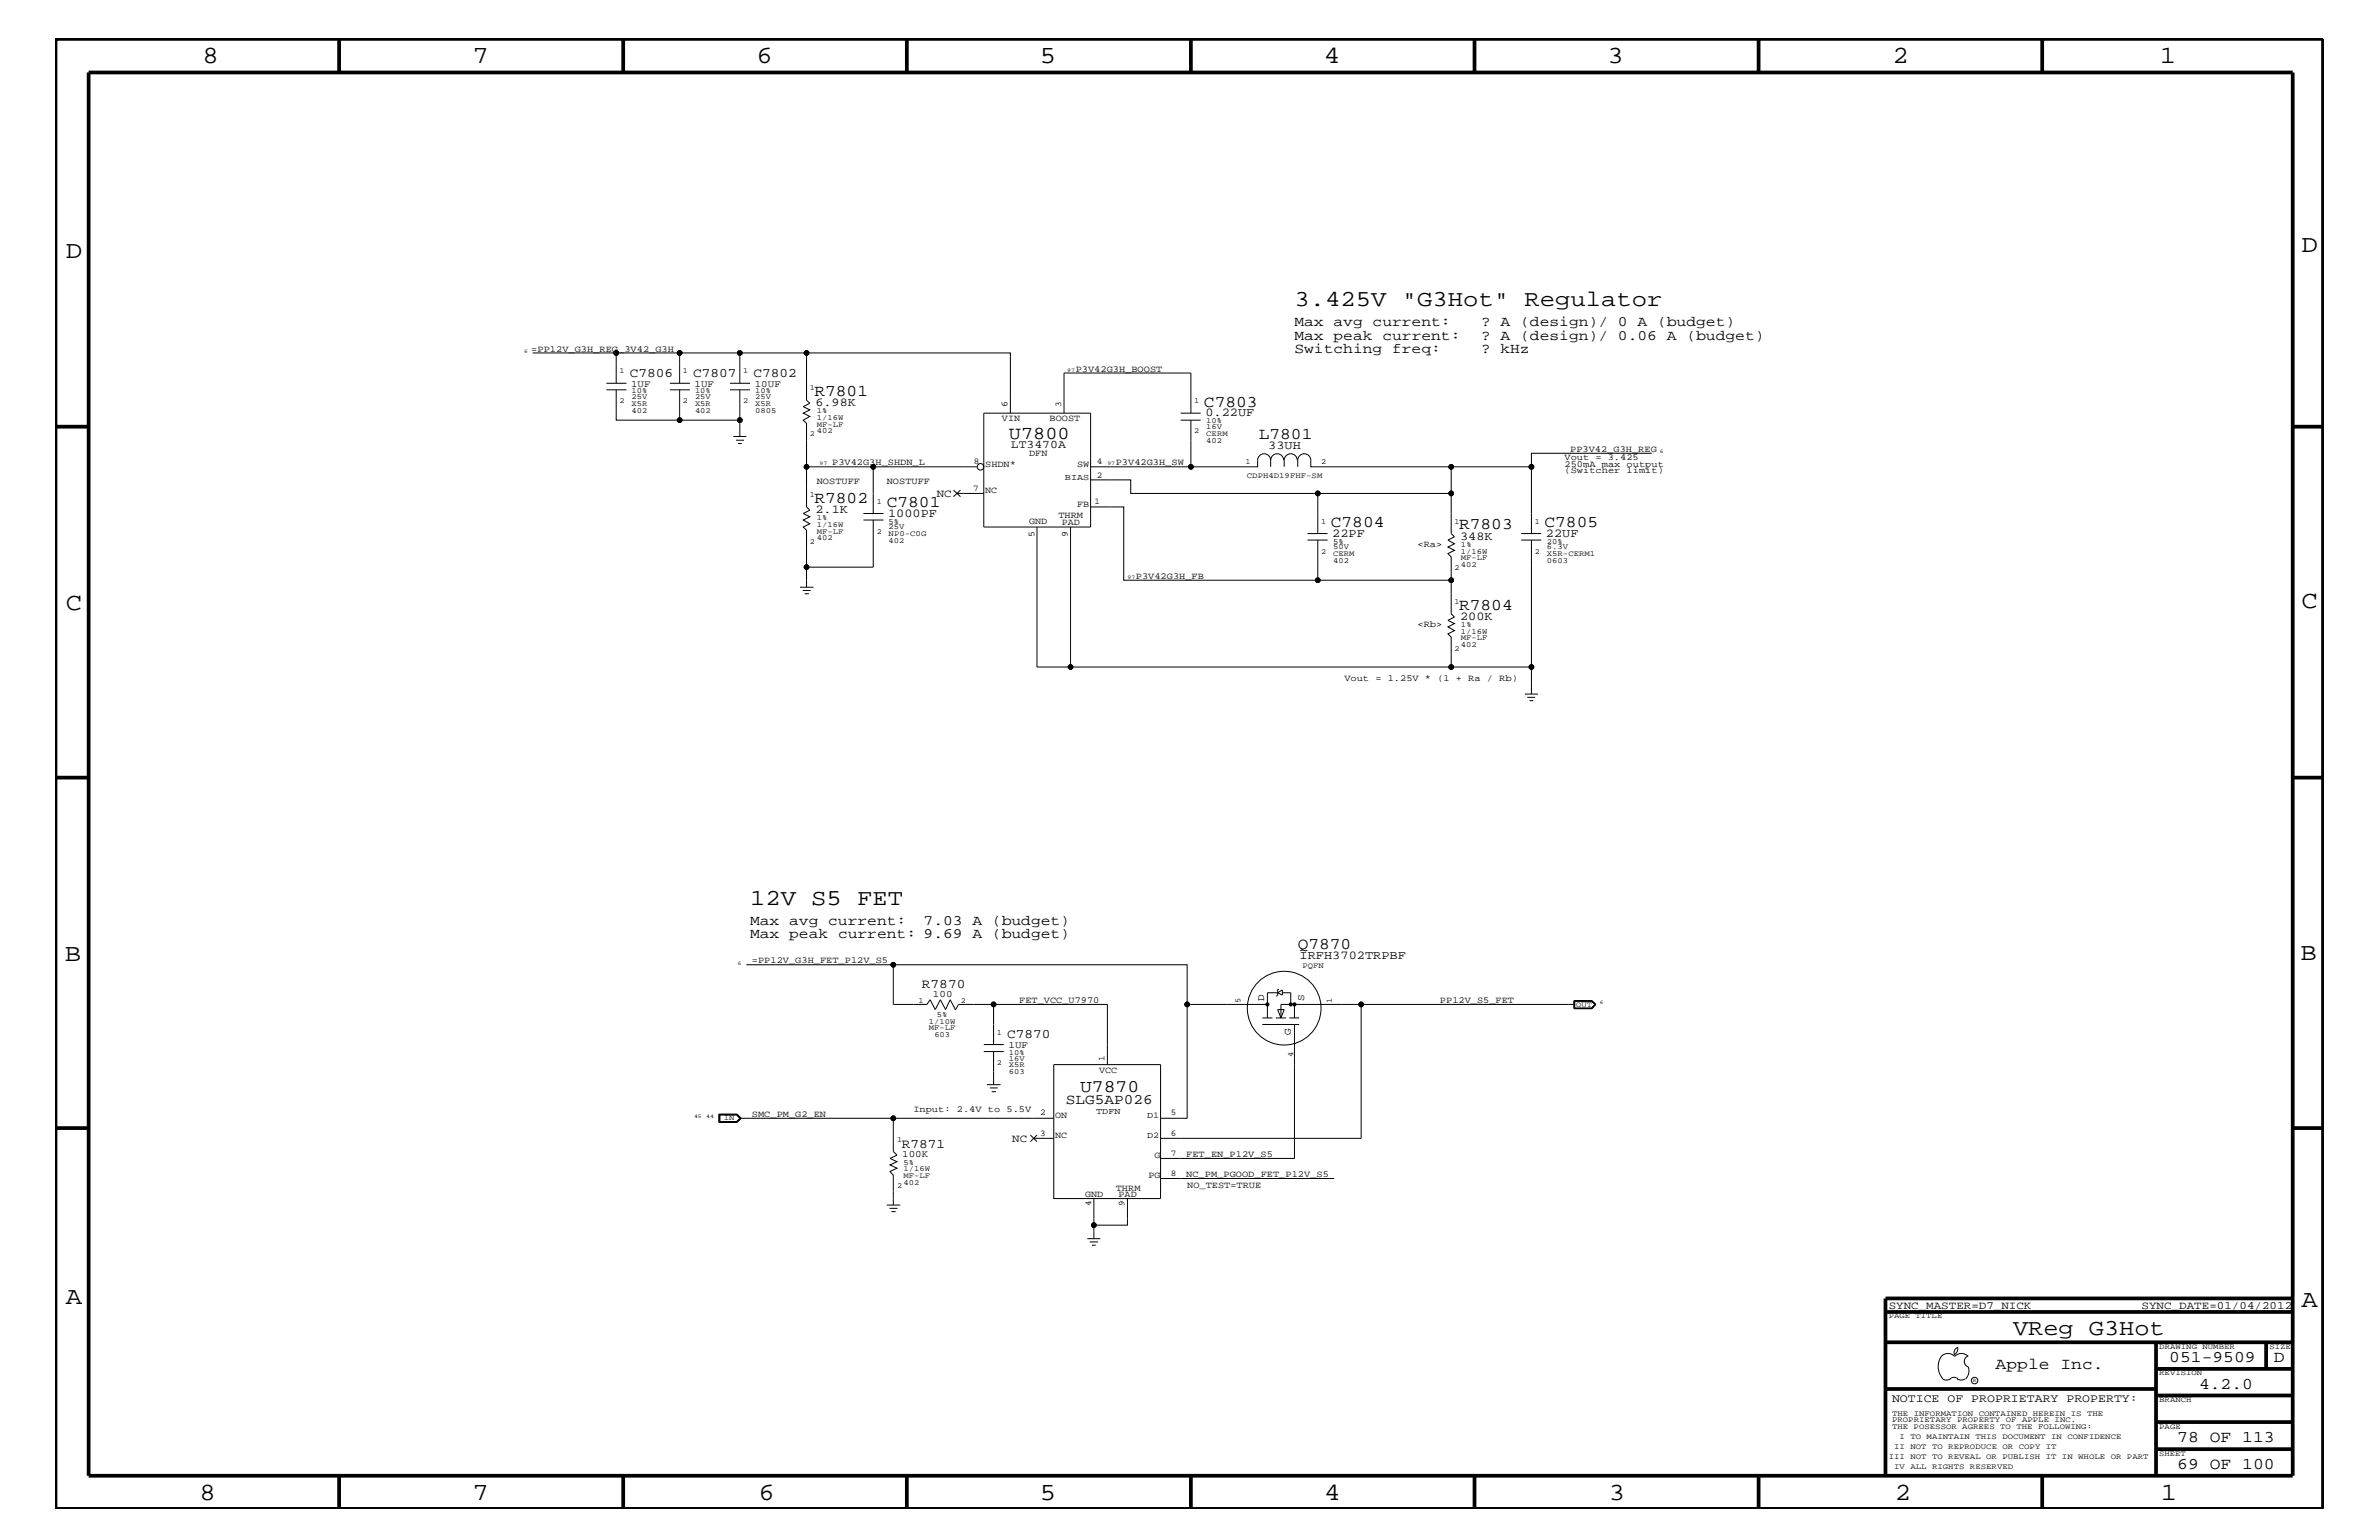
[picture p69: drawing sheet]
<svg xmlns="http://www.w3.org/2000/svg" width="432mm" height="279mm" viewBox="0 0 432 279" stroke-linecap="round" stroke-linejoin="round" font-family="sans-serif">
<defs><g id="words">
<g font-size="4.5">
<text x="36.7" y="11.5">8</text>
<text x="85.8" y="11.5">7</text>
<text x="137.3" y="11.5">6</text>
<text x="188.7" y="11.5">5</text>
<text x="240.3" y="11.5">4</text>
<text x="291.8" y="11.5">3</text>
<text x="343.5" y="11.5">2</text>
<text x="392" y="11.5">1</text>
<text x="11.9" y="46.8">D</text>
<text x="417.7" y="45.7">D</text>
<text x="11.9" y="110.6">C</text>
<text x="417.7" y="110.3">C</text>
<text x="11.8" y="174.3">B</text>
<text x="417.6" y="174.2">B</text>
<text x="11.9" y="236.7">A</text>
<text x="417.7" y="237.1">A</text>
<text x="36.2" y="272.1">8</text>
<text x="85.8" y="272.1">7</text>
<text x="137.7" y="272.1">6</text>
<text x="188.7" y="272.1">5</text>
<text x="240.4" y="272.1">4</text>
<text x="292" y="272.1">3</text>
<text x="343.9" y="272.1">2</text>
<text x="392.2" y="272.1">1</text>
</g>
<g font-size="4.1">
<text x="235" y="55.6">3.425V &quot;G3Hot&quot; Regulator</text>
<text x="136.1" y="164.1">12V S5 FET</text>
<text x="365.4" y="242.3">VReg G3Hot</text>
</g>
<text font-size="3.3" x="183.1" y="79.6">U7800</text>
<text font-size="3.2" x="196" y="198.1">U7870</text>
<g font-size="3">
<text x="147.8" y="71.8">R7801</text>
<text x="218.5" y="73.8">C7803</text>
<text x="228.5" y="79.7">L7801</text>
<text x="147.8" y="91.2">R7802</text>
<text x="161" y="92">C7801</text>
<text x="241.6" y="95.6">C7804</text>
<text x="280.3" y="95.6">C7805</text>
<text x="264.8" y="96">R7803</text>
<text x="264.8" y="110.6">R7804</text>
<text x="235.5" y="172.2">Q7870</text>
<text x="362.2" y="248.4">Apple Inc.</text>
<text x="393.7" y="247.1">051-9509</text>
<text x="399.2" y="252">4.2.0</text>
<text x="412.7" y="247.1">D</text>
<text x="395.2" y="261.6">78 OF 113</text>
<text x="395.2" y="266.6">69 OF 100</text>
</g>
<g font-size="2.6">
<text x="234.9" y="59.2">Max avg current:</text>
<text x="268.8" y="59.2">? A (design)/ 0 A (budget)</text>
<text x="234.9" y="61.7">Max peak current:</text>
<text x="234.9" y="64">Switching freq:</text>
<text x="268.8" y="61.7">? A (design)/ 0.06 A (budget)</text>
<text x="268.8" y="64">? kHz</text>
<text x="136.1" y="167.8">Max avg current:</text>
<text x="167.6" y="167.8">7.03 A (budget)</text>
<text x="136.1" y="170.1">Max peak current: 9.69 A (budget)</text>
<text x="193.5" y="200.3">SLG5AP026</text>
</g>
<g font-size="2.4">
<text x="114.3" y="68.4">C7806</text>
<text x="125.8" y="68.4">C7807</text>
<text x="136.7" y="68.4">C7802</text>
<text x="167.3" y="179.3">R7870</text>
<text x="182.8" y="188.3">C7870</text>
<text x="163.7" y="208.2">R7871</text>
</g>
<g font-size="2.2">
<text x="148" y="73.7">6.98K</text>
<text x="218.8" y="75.6">0.22UF</text>
<text x="230.2" y="81.4">33UH</text>
<text x="148" y="93.1">2.1K</text>
<text x="161.2" y="93.8">1000PF</text>
<text x="241.8" y="97.4">22PF</text>
<text x="265" y="97.9">348K</text>
<text x="280.6" y="97.4">22UF</text>
<text x="265" y="112.5">200K</text>
<text x="235.9" y="173.9">IRFH3702TRPBF</text>
</g>
<g font-size="2.1">
<text x="183.5" y="81.3">LT3470A</text>
<text x="343.4" y="254.4">NOTICE OF PROPRIETARY PROPERTY:</text>
</g>
<g font-size="2">
<text x="170" y="90.1">NC</text>
<text x="183.7" y="207.1">NC</text>
<text x="342.8" y="237.4">SYNC_MASTER=D7_NICK</text>
<text x="388.7" y="237.4">SYNC_DATE=01/04/2012</text>
</g>
<g font-size="1.9">
<text x="229.4" y="181.6" transform="rotate(-90 229.4 181.6)">D</text>
<text x="236.7" y="181.6" transform="rotate(-90 236.7 181.6)">S</text>
<text x="234.3" y="187.7" transform="rotate(-90 234.3 187.7)">G</text>
</g>
<g font-size="1.8">
<text x="114.6" y="70.1">1UF</text>
<text x="126.1" y="70.1">1UF</text>
<text x="137" y="70.1">10UF</text>
<text x="169.3" y="181">100</text>
<text x="183" y="190.2">1UF</text>
<text x="163.7" y="210">100K</text>
</g>
<g font-size="1.7">
<text x="96.4" y="63.9">=PP12V_G3H_REG_3V42_G3H</text>
<text x="195.2" y="67.5">P3V42G3H_BOOST</text>
<text x="181.9" y="76.4">VIN</text>
<text x="182.9" y="73.9" transform="rotate(-90 182.9 73.9)">6</text>
<text x="190.5" y="76.4">BOOST</text>
<text x="186.8" y="82.7">DFN</text>
<text x="284" y="83.5">Vout = 3.425</text>
<text x="285" y="82">PP3V42_G3H_REG</text>
<text x="148.3" y="87.7">NOSTUFF</text>
<text x="151" y="84.4">P3V42G3H_SHDN_L</text>
<text x="161" y="87.7">NOSTUFF</text>
<text x="178.8" y="84.7">SHDN*</text>
<text x="178.8" y="89.5">NC</text>
<text x="195.5" y="84.7">SW</text>
<text x="202.5" y="84.4">P3V42G3H_SW</text>
<text x="284" y="85.9">(Switcher limit)</text>
<text x="284" y="84.7">250mA max output</text>
<text x="186.8" y="95.1">GND</text>
<text x="192.1" y="94">THRM</text>
<text x="192.7" y="95.2">PAD</text>
<text x="195.5" y="92">FB</text>
<text x="187.8" y="97.4" transform="rotate(-90 187.8 97.4)">5</text>
<text x="193.8" y="97.4" transform="rotate(-90 193.8 97.4)">9</text>
<text x="257.3" y="99.3">&lt;Ra&gt;</text>
<text x="206.2" y="105">P3V42G3H_FB</text>
<text x="257.3" y="113.7">&lt;Rb&gt;</text>
<text x="244" y="123.5">Vout = 1.25V * (1 + Ra / Rb)</text>
<text x="136.5" y="174.8">=PP12V_G3H_FET_P12V_S5</text>
<text x="185" y="182.1">FET_VCC_U7970</text>
<text x="261.4" y="182.1">PP12V_S5_FET</text>
<text x="199.5" y="194.7">VCC</text>
<text x="136.5" y="202.6">SMC_PM_G2_EN</text>
<text x="165.8" y="201.7">Input: 2.4V to 5.5V</text>
<text x="191.5" y="202.9">ON</text>
<text x="191.5" y="206.5">NC</text>
<text x="215.3" y="209.9">FET_EN_P12V_S5</text>
<text x="208.4" y="213.8">PG</text>
<text x="209.5" y="210.2">G</text>
<text x="215.3" y="213.6">NC_PM_PGOOD_FET_P12V_S5</text>
<text x="215.5" y="215.6">NO_TEST=TRUE</text>
<text x="196.9" y="217.2">GND</text>
<text x="202.5" y="216">THRM</text>
<text x="203" y="217.2">PAD</text>
</g>
<g font-size="1.6">
<text x="192.6" y="73.9" transform="rotate(-90 192.6 73.9)">3</text>
<text x="176.6" y="89">7</text>
<text x="176.8" y="84.2">8</text>
<text x="193.3" y="87.1">BIAS</text>
<text x="199.1" y="86.6">2</text>
<text x="199.1" y="84.2">4</text>
<text x="198.6" y="91.5">1</text>
<text x="200.5" y="192.6" transform="rotate(-90 200.5 192.6)">1</text>
<text x="188.8" y="202.4">2</text>
<text x="199" y="202">TDFN</text>
<text x="208.2" y="202.9">D1</text>
<text x="212.5" y="202.4">5</text>
<text x="188.8" y="206">3</text>
<text x="208.2" y="206.5">D2</text>
<text x="212.5" y="206">6</text>
<text x="212.5" y="209.7">7</text>
<text x="212.5" y="213.3">8</text>
<text x="198" y="218.7" transform="rotate(-90 198 218.7)">4</text>
<text x="204.1" y="218.7" transform="rotate(-90 204.1 218.7)">9</text>
</g>
<g font-size="1.4">
<text x="112.4" y="67.7">1</text>
<text x="114.6" y="71.3">10%</text>
<text x="124" y="67.7">1</text>
<text x="126.2" y="71.3">10%</text>
<text x="134.9" y="67.7">1</text>
<text x="137.1" y="71.3">10%</text>
<text x="147" y="70.7">1</text>
<text x="112.4" y="73.2">2</text>
<text x="114.6" y="73.7">X5R</text>
<text x="114.6" y="72.4">25V</text>
<text x="114.6" y="74.9">402</text>
<text x="124" y="73.2">2</text>
<text x="126.2" y="74.9">402</text>
<text x="126.2" y="72.4">25V</text>
<text x="126.2" y="73.7">X5R</text>
<text x="134.9" y="73.2">2</text>
<text x="137.1" y="74.9">0805</text>
<text x="137.1" y="73.7">X5R</text>
<text x="137.1" y="72.4">25V</text>
<text x="148.3" y="75">1%</text>
<text x="148.3" y="77.4">MF-LF</text>
<text x="148.3" y="76.2">1/16W</text>
<text x="216.7" y="73.2">1</text>
<text x="218.9" y="77.9">16V</text>
<text x="218.9" y="76.8">10%</text>
<text x="147" y="79.2">2</text>
<text x="148.3" y="78.6">402</text>
<text x="216.7" y="78.6">2</text>
<text x="218.9" y="80.3">402</text>
<text x="218.9" y="79.1">CERM</text>
<text x="226.1" y="84.1">1</text>
<text x="226.3" y="86.6">CDPH4D19FHF-SM</text>
<text x="239.8" y="84.1">2</text>
<text x="147" y="90.1">1</text>
<text x="148.3" y="94.3">1%</text>
<text x="148.3" y="95.6">1/16W</text>
<text x="159.2" y="91.4">1</text>
<text x="161.3" y="95">5%</text>
<text x="239.8" y="95">1</text>
<text x="264" y="95">1</text>
<text x="278.6" y="95">1</text>
<text x="147" y="98.7">2</text>
<text x="148.3" y="98">402</text>
<text x="148.3" y="96.8">MF-LF</text>
<text x="159.2" y="96.8">2</text>
<text x="161.3" y="97.3">NP0-C0G</text>
<text x="161.3" y="98.5">402</text>
<text x="161.3" y="96">25V</text>
<text x="239.8" y="100.4">2</text>
<text x="242" y="99.7">50V</text>
<text x="242" y="98.7">5%</text>
<text x="242" y="101">CERM</text>
<text x="265.2" y="99.3">1%</text>
<text x="265.2" y="101.6">MF-LF</text>
<text x="265.2" y="100.4">1/16W</text>
<text x="278.6" y="100.4">2</text>
<text x="280.8" y="99.7">6.3V</text>
<text x="280.8" y="101">X5R-CERM1</text>
<text x="280.8" y="98.7">20%</text>
<text x="242" y="102.1">402</text>
<text x="264" y="103.5">2</text>
<text x="265.2" y="102.9">402</text>
<text x="280.8" y="102.1">0603</text>
<text x="264" y="109.5">1</text>
<text x="265.2" y="113.7">1%</text>
<text x="264" y="118.1">2</text>
<text x="265.2" y="117.4">402</text>
<text x="265.2" y="115">1/16W</text>
<text x="265.2" y="116.2">MF-LF</text>
<text x="236.4" y="175.7">PQFN</text>
<text x="166.7" y="181.9">1</text>
<text x="168.6" y="185.7">1/10W</text>
<text x="170.1" y="184.4">5%</text>
<text x="174.4" y="181.9">2</text>
<text x="225.1" y="182.1" transform="rotate(-90 225.1 182.1)">5</text>
<text x="241.7" y="182.1" transform="rotate(-90 241.7 182.1)">1</text>
<text x="286.1" y="182.7">OUT</text>
<text x="168.6" y="186.9">MF-LF</text>
<text x="169.6" y="188.1">603</text>
<text x="180.9" y="187.7">1</text>
<text x="183.1" y="191.4">10%</text>
<text x="234.7" y="191.8" transform="rotate(-90 234.7 191.8)">4</text>
<text x="180.9" y="193.2">2</text>
<text x="183.1" y="192.5">16V</text>
<text x="183.1" y="194.8">603</text>
<text x="183.1" y="193.7">X5R</text>
<text x="131.4" y="203.2">IN</text>
<text x="162.8" y="207.1">1</text>
<text x="162.8" y="215.6">2</text>
<text x="164" y="211.4">5%</text>
<text x="164" y="213.8">MF-LF</text>
<text x="164" y="212.5">1/16W</text>
<text x="164" y="215">402</text>
<text x="342.8" y="239.2">PAGE TITLE</text>
<text x="391.9" y="244.7">DRAWING NUMBER</text>
<text x="411.9" y="244.7">SIZE</text>
<text x="391.9" y="249.5">REVISION</text>
<text x="343.4" y="256.8">THE INFORMATION CONTAINED HEREIN IS THE</text>
<text x="391.9" y="254.4">BRANCH</text>
<text x="343.4" y="259.3">THE POSESSOR AGREES TO THE FOLLOWING:</text>
<text x="343.4" y="258">PROPRIETARY PROPERTY OF APPLE INC.</text>
<text x="343.8" y="262.9">II NOT TO REPRODUCE OR COPY IT</text>
<text x="344.8" y="261.1">I TO MAINTAIN THIS DOCUMENT IN CONFIDENCE</text>
<text x="391.9" y="259.3">PAGE</text>
<text x="342.8" y="264.7">III NOT TO REVEAL OR PUBLISH IT IN WHOLE OR PART</text>
<text x="343.8" y="266.6">IV ALL RIGHTS RESERVED</text>
<text x="391.9" y="264.1">SHEET</text>
</g>
<g font-size="1">
<text x="95.2" y="64">6</text>
<text x="193.7" y="67.5">97</text>
<text x="301.2" y="82.2">6</text>
<text x="148.8" y="84.4">97</text>
<text x="201" y="84.4">97</text>
<text x="204.6" y="105">97</text>
<text x="133.9" y="175">6</text>
<text x="290.4" y="182.2">6</text>
<text x="126" y="202.9">45</text>
<text x="128.2" y="202.9">44</text>
<text x="358.1" y="250.7">R</text>
</g>
</g></defs>
<g fill="none" stroke="#000" stroke-width=".18">
<path d="M96.7 64h15.1v5.5M110.1 70.7h3.6M110.1 69.5h3.6M111.8 70.7v5.5h11.6v-5.5M111.8 64h11.6v5.5M121.6 70.7h3.6M121.6 69.5h3.6M123.4 64h10.9v5.5M123.4 76.2h10.9M132.5 70.7h3.6M132.5 69.5h3.6M133.1 79.2h2.4"/>
<path d="M133.6 79.9h1.4M134.3 64h12.1v8.6l.6 .6-1.2 .6 1.2 .6-1.2 .6 1.2 .6-1.2 .6 .6 .6v7.9h30.9M134.3 70.7v8.5M146.4 64h37v11M178.6 75h19.4v20.6h-19.4zM193.1 75v-7.3h23.1v7.3M214.3 75h3.6M214.3 76.2h3.6M216.2 76.2v8.5h12.1v-1.2a1.19 1.19 0 0 1 1.1-1.2 1.19 1.19 0 0 1 1.2 1.2M133.9 80.5h.7M146.4 84.7v7.3l.6 .6-1.2 .6 1.2 .6-1.2 .5 1.2 .7-1.2 .6 .6 .6v10.3M156.7 94.3h3.7"/>
<path d="M156.7 93.2h3.7M158.5 84.7v8.5M158.5 94.3v8.6h-12.1M173.1 88.9l1.2 1.2M173.7 89.5h4.9M174.3 88.9l-1.2 1.2M188.2 95.6v25.4h6.1M194.3 95.6v25.4h69.1M198 92h6v13.3h35.2M198 87.1h7.2v2.4h34v7.3M198 84.7h18.2M230.6 83.5a1.19 1.19 0 0 1 1.2-1.2 1.19 1.19 0 0 1 1.2 1.2"/>
<path d="M230.6 83.5v1.2M235.5 83.5a1.19 1.19 0 0 0-1.2-1.2 1.19 1.19 0 0 0-1.2 1.2v1.2M235.5 84.7v-1.2a1.19 1.19 0 0 1 1.2-1.2 1.19 1.19 0 0 1 1.2 1.2v1.2h25.5M237.3 98h3.7M237.3 96.8h3.7M239.2 98v7.3h24.2M239.2 89.5h24.2M263.4 89.5v7.3l.6 .6-1.2 .6 1.2 .7-1.2 .6 1.2 .6-1.2 .5 .6 .6v10.4l.6 .6-1.2 .6 1.2 .5-1.2 .6 1.2 .7-1.2 .6 .6 .6v5.4h14.6M263.4 89.5v-4.8h14.6v12.1M276.1 98h3.6M276.1 96.8h3.6M278 98v27.9"/>
<path d="M299.8 82.2h-21.8v2.5M145.2 106.5h2.5M145.7 107.1h1.5M146.1 107.7h.7M276.8 125.9h2.3M277.2 126.5h1.4M277.6 127.1h.7M135.5 175h26.6M162.1 175h53.4v7.2h14.5M162.1 175v7.2h6.1l.6-.8 1 1.8 .9-1.8 .9 1.8 .9-1.8 .9 1.8M232.1 179.6h-.2v1M178.6 190.8h3.6"/>
<path d="M178.6 189.5h3.6M179.2 196.8h2.4M179.7 197.4h1.4M180 198.1h.8M180.3 189.5v-7.3h20.7v11M180.3 182.2h-6.3l-.6 1M180.3 190.8v6M191.3 193.2h19.4v24.3h-19.4zM215.5 182.2v20.7h-4.8M229.1 184.7h1.9M229.1 185.9h6.7M231.6 184.7h1.8"/>
<path d="M231.6 180.6h.2M231.9 180.1l.8 .4v-.9l-.8 .5h-1.9v4.6M231.9 183.2h1.2l-.6 1.5zM232.5 184.7v-2.5h14.6v24.3h-36.4M232.7 180.1h1.6v2.1M234 184.7h1.8M235 185.9v24.3h-24.3M235 182.2v2.5M247.1 182.2h38.7M285.7 181.6h3.3l.6 .6-.6 .8h-3.3zM285.8 182.9h3.1M285.8 181.6v1.4"/>
<path d="M285.8 181.6h3.1M285.8 181.6v1.3M288.9 181.6l.7 .6M288.9 181.6l.7 .6-.7 .7M288.9 181.6l.6 .6-.6 .7M289.6 182.2l-.7 .8M130.5 202.1h3.3l.7 .8-.7 .8h-3.3zM130.6 202.2h3.2l.7 .7-.7 .7h-3.2zM130.6 202.2v1.4M130.6 202.3h3.1l.6 .6M133.7 202.2l.7 .7-.7 .7M134.3 202.9h57"/>
<path d="M134.3 202.9l-.6 .6h-3.1M161 218.6h2.4M161.5 219.2h1.4M161.8 219.8h.8M162.1 202.9v6l.7 .7-1.3 .6 1.3 .6-1.3 .6 1.3 .5-1.3 .6 .6 .7v5.4M187 205.9l1.2 1.2M187.6 206.5h3.7M188.2 205.9l-1.2 1.2M198.5 217.5v4.8h6.1v-4.8M210.7 213.8h31.4M197.4 224.7h2.3M197.8 225.3h1.5"/>
<path d="M198.2 225.9h.7M198.5 222.3v2.4M352.3 246.1a1.72 1.72 0 0 1 2.5 0 1.69 1.69 0 0 1 2.4 0M352.4 246a3.2 3.2 0 0 0 .4 4.3l.8 .1 .4-.2M354 250.2l.7-.3 .7 .3M355.2 250.2l.7 .2 .7-.2M355.3 244.4v.3a1.18 1.18 0 0 1-.6 1.1M355.4 244.4a.99 .99 0 0 0-.6 1.4M357.2 246a1.04 1.04 0 0 0-.7 1 1.04 1.04 0 0 0 .7 1M357.3 248l.1 .7a2.11 2.11 0 0 1-.6 1.5"/>
<circle cx="111.8" cy="64" r=".42"/>
<circle cx="123.4" cy="64" r=".42"/>
<circle cx="123.4" cy="76.2" r=".42"/>
<circle cx="134.3" cy="64" r=".42"/>
<circle cx="134.3" cy="76.2" r=".42"/>
<circle cx="146.4" cy="64" r=".42"/>
<circle cx="146.4" cy="84.7" r=".42"/>
<circle cx="158.5" cy="84.7" r=".42"/>
<circle cx="178" cy="84.7" r=".59"/>
<circle cx="216.2" cy="84.7" r=".42"/>
<circle cx="239.2" cy="89.5" r=".42"/>
<circle cx="263.4" cy="84.7" r=".42"/>
<circle cx="263.4" cy="89.5" r=".42"/>
<circle cx="278" cy="84.7" r=".42"/>
<circle cx="146.4" cy="102.9" r=".42"/>
<circle cx="239.2" cy="105.3" r=".42"/>
<circle cx="263.4" cy="105.3" r=".42"/>
<circle cx="194.3" cy="121" r=".42"/>
<circle cx="263.4" cy="121" r=".42"/>
<circle cx="278" cy="121" r=".42"/>
<circle cx="162.1" cy="175" r=".42"/>
<circle cx="180.3" cy="182.2" r=".42"/>
<circle cx="215.5" cy="182.2" r=".42"/>
<circle cx="230" cy="182.2" r=".25"/>
<circle cx="233.1" cy="182.9" r="6.7"/>
<circle cx="234.3" cy="182.2" r=".25"/>
<circle cx="234.9" cy="182.2" r=".25"/>
<circle cx="247.1" cy="182.2" r=".42"/>
<circle cx="162.1" cy="202.9" r=".42"/>
<circle cx="198.5" cy="222.3" r=".42"/>
<circle cx="358.4" cy="250.5" r=".59"/>
</g>
<g fill="#000">
<circle cx="111.8" cy="64" r=".42"/>
<circle cx="123.4" cy="64" r=".42"/>
<circle cx="123.4" cy="76.2" r=".42"/>
<circle cx="134.3" cy="64" r=".42"/>
<circle cx="134.3" cy="76.2" r=".42"/>
<circle cx="146.4" cy="64" r=".42"/>
<circle cx="146.4" cy="84.7" r=".42"/>
<circle cx="158.5" cy="84.7" r=".42"/>
<circle cx="216.2" cy="84.7" r=".42"/>
<circle cx="239.2" cy="89.5" r=".42"/>
<circle cx="263.4" cy="84.7" r=".42"/>
<circle cx="263.4" cy="89.5" r=".42"/>
<circle cx="278" cy="84.7" r=".42"/>
<circle cx="146.4" cy="102.9" r=".42"/>
<circle cx="239.2" cy="105.3" r=".42"/>
<circle cx="263.4" cy="105.3" r=".42"/>
<circle cx="194.3" cy="121" r=".42"/>
<circle cx="263.4" cy="121" r=".42"/>
<circle cx="278" cy="121" r=".42"/>
<circle cx="162.1" cy="175" r=".42"/>
<circle cx="180.3" cy="182.2" r=".42"/>
<circle cx="215.5" cy="182.2" r=".42"/>
<circle cx="230" cy="182.2" r=".25"/>
<circle cx="234.3" cy="182.2" r=".25"/>
<circle cx="234.9" cy="182.2" r=".25"/>
<circle cx="247.1" cy="182.2" r=".42"/>
<circle cx="162.1" cy="202.9" r=".42"/>
<circle cx="198.5" cy="222.3" r=".42"/>
</g>
<g fill="none" stroke="#000" stroke-width=".68" stroke-linecap="butt">
<path d="M10.1 7.1h411.5v266.7h-411.5zM16.1 13.2h400v254.5h-400zM61.6 7.1v6.1M113.1 7.1v6.1M164.6 7.1v6.1M216.2 7.1v6.1M267.6 7.1v6.1M319.2 7.1v6.1M370.7 7.1v6.1M10.1 77.4h6M416.1 77.4h5.5M10.1 141.1h6"/>
<path d="M416.1 141.1h5.5M10.1 204.7h6M416.1 204.7h5.5M342.2 238h73.9M416.1 235.6h-73.9v32.1M342.2 243.5h73.9M342.2 252h49.1M391.3 248.4h24.8M391.3 243.5v24.2M391.3 258h24.8M391.3 253.2h24.8M411.3 243.5v4.9"/>
<path d="M61.6 267.7v6.1M113.1 267.7v6.1M164.6 267.7v6.1M216.2 268v5.8M267.6 267.7v6.1M319.2 267.7v6.1M370.7 267.7v6.1M391.3 262.9h24.8"/>
</g>
<use href="#words"/>
</svg>
